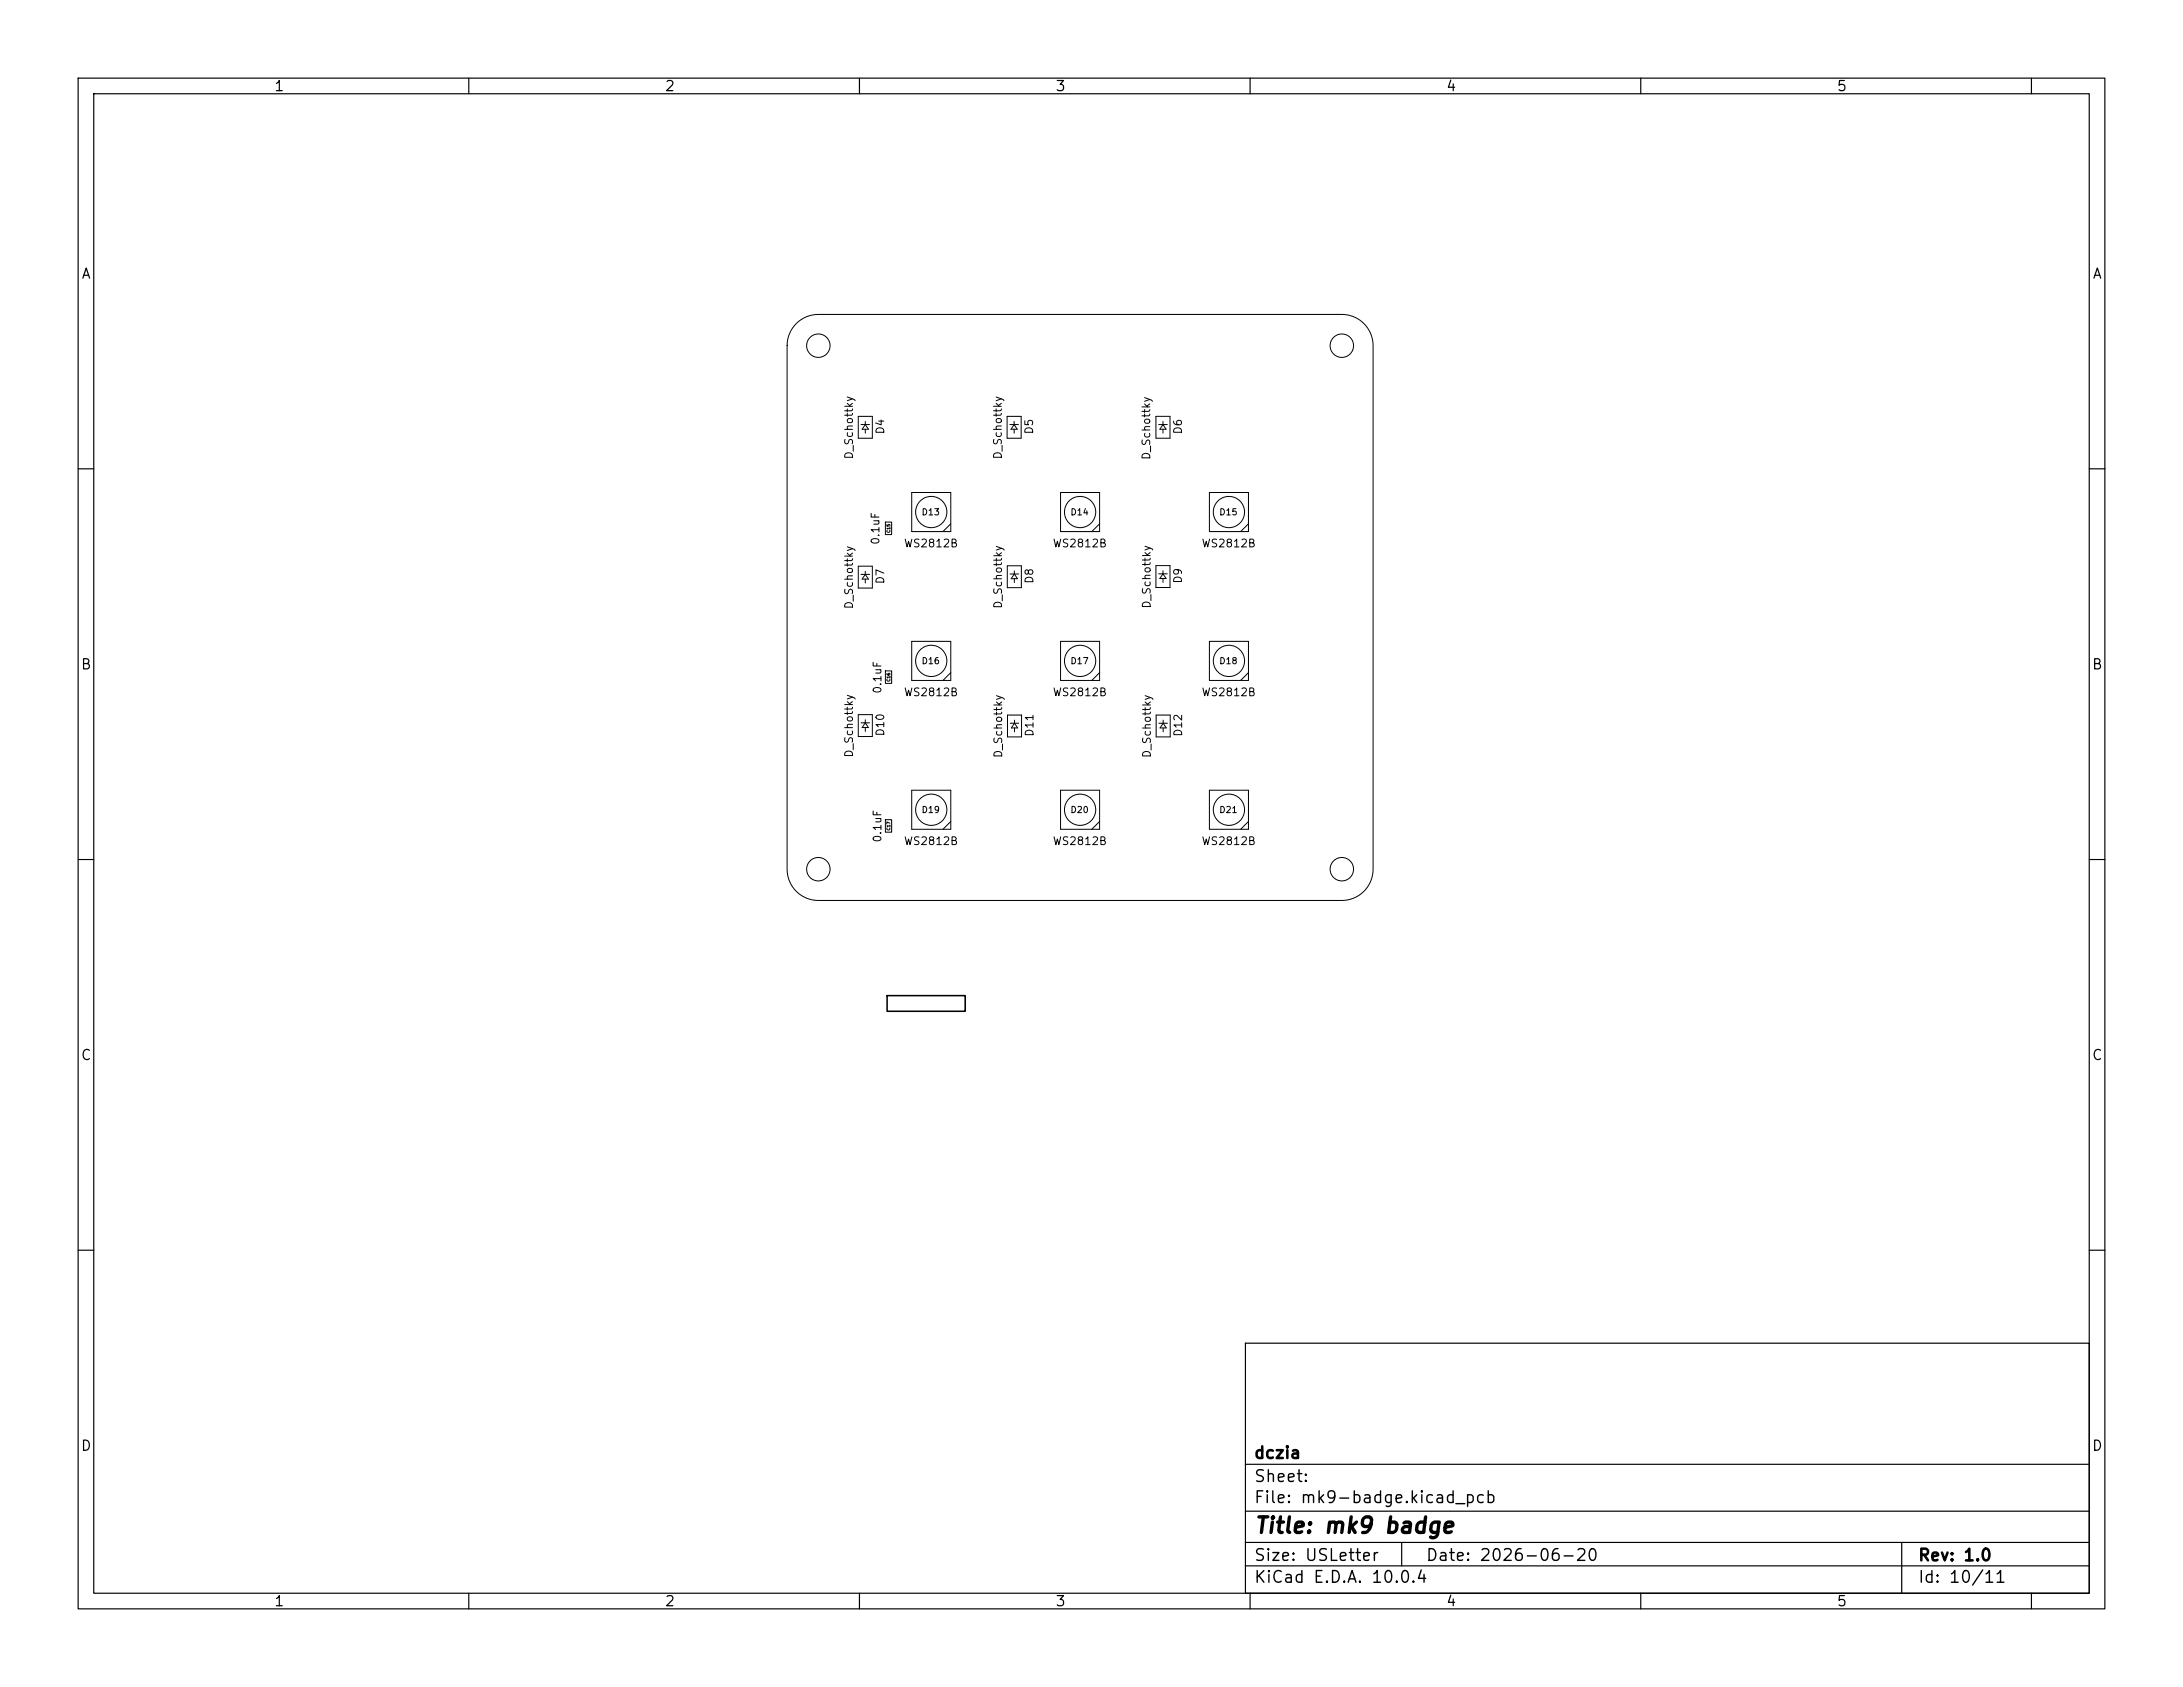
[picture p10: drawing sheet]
<svg xmlns="http://www.w3.org/2000/svg" width="279mm" height="216mm" viewBox="0 0 279 216" stroke-linecap="round" stroke-linejoin="round" font-family="sans-serif">
<defs><g id="words">
<text font-size="2" x="160.4" y="196.7">Title: mk9 badge</text>
<g font-size="1.5">
<text x="160.4" y="190">Sheet:</text>
<text x="160.4" y="187">dczia</text>
<text x="160.4" y="192.7">File: mk9-badge.kicad_pcb</text>
<text x="160.4" y="202.9">KiCad E.D.A. 10.0.4</text>
<text x="160.4" y="200.1">Size: USLetter</text>
<text x="182.4" y="200.1">Date: 2026-06-20</text>
<text x="245.4" y="200.1">Rev: 1.0</text>
<text x="245.4" y="202.9">Id: 10/11</text>
</g>
<g font-size="1.3">
<text x="35" y="12">1</text>
<text x="85" y="12">2</text>
<text x="135" y="12">3</text>
<text x="185" y="12">4</text>
<text x="235" y="12">5</text>
<text x="10.3" y="36">A</text>
<text x="267.7" y="36">A</text>
<text x="10.3" y="86">B</text>
<text x="267.7" y="86">B</text>
<text x="10.3" y="136">C</text>
<text x="267.7" y="136">C</text>
<text x="10.3" y="186">D</text>
<text x="267.7" y="186">D</text>
<text x="35" y="205.9">1</text>
<text x="85" y="205.9">2</text>
<text x="135" y="205.9">3</text>
<text x="185" y="205.9">4</text>
<text x="235" y="205.9">5</text>
</g>
<g font-size="1">
<text x="109.4" y="58.9" transform="rotate(-90 109.4 58.9)">D_Schottky</text>
<text x="113.4" y="55.7" transform="rotate(-90 113.4 55.7)">D4</text>
<text x="128.5" y="58.9" transform="rotate(-90 128.5 58.9)">D_Schottky</text>
<text x="132.5" y="55.7" transform="rotate(-90 132.5 55.7)">D5</text>
<text x="147.5" y="58.9" transform="rotate(-90 147.5 58.9)">D_Schottky</text>
<text x="151.5" y="55.7" transform="rotate(-90 151.5 55.7)">D6</text>
<text x="112.8" y="69.8" transform="rotate(-90 112.8 69.8)">0.1uF</text>
<text x="115.6" y="70.3">WS2812B</text>
<text x="134.7" y="70.3">WS2812B</text>
<text x="153.7" y="70.3">WS2812B</text>
<text x="113.4" y="74.8" transform="rotate(-90 113.4 74.8)">D7</text>
<text x="128.5" y="78" transform="rotate(-90 128.5 78)">D_Schottky</text>
<text x="132.5" y="74.8" transform="rotate(-90 132.5 74.8)">D8</text>
<text x="147.5" y="78" transform="rotate(-90 147.5 78)">D_Schottky</text>
<text x="151.5" y="74.8" transform="rotate(-90 151.5 74.8)">D9</text>
<text x="109.4" y="78" transform="rotate(-90 109.4 78)">D_Schottky</text>
<text x="113.1" y="88.9" transform="rotate(-90 113.1 88.9)">0.1uF</text>
<text x="115.6" y="89.3">WS2812B</text>
<text x="134.7" y="89.3">WS2812B</text>
<text x="153.7" y="89.3">WS2812B</text>
<text x="113.4" y="94.3" transform="rotate(-90 113.4 94.3)">D10</text>
<text x="132.5" y="94.4" transform="rotate(-90 132.5 94.4)">D11</text>
<text x="151.5" y="94.4" transform="rotate(-90 151.5 94.4)">D12</text>
<text x="109.4" y="97" transform="rotate(-90 109.4 97)">D_Schottky</text>
<text x="128.5" y="97.1" transform="rotate(-90 128.5 97.1)">D_Schottky</text>
<text x="147.5" y="97.1" transform="rotate(-90 147.5 97.1)">D_Schottky</text>
<text x="113.1" y="107.9" transform="rotate(-90 113.1 107.9)">0.1uF</text>
<text x="115.6" y="108.4">WS2812B</text>
<text x="134.7" y="108.4">WS2812B</text>
<text x="153.7" y="108.4">WS2812B</text>
</g>
<g font-size=".8">
<text x="117.9" y="66.1">D13</text>
<text x="136.9" y="66.1">D14</text>
<text x="156" y="66.1">D15</text>
<text x="117.9" y="85.2">D16</text>
<text x="136.9" y="85.2">D17</text>
<text x="156" y="85.2">D18</text>
<text x="117.9" y="104.2">D19</text>
<text x="136.9" y="104.2">D20</text>
<text x="156" y="104.2">D21</text>
</g>
<g font-size=".4">
<text x="114" y="68.2" transform="rotate(-90 114 68.2)">C15</text>
<text x="114" y="87.3" transform="rotate(-90 114 87.3)">C16</text>
<text x="114" y="106.3" transform="rotate(-90 114 106.3)">C17</text>
</g>
</g></defs>
<g fill="none" stroke="#000" stroke-width=".15">
<path d="M10 10h259.4v195.9h-259.4zM12 12h255.4v191.9h-255.4zM60 10v2M110 10v2M160 10v2M210 10v2M260 10v2M10 60h2M267.4 60h2M10 110h2M267.4 110h2M10 160h2"/>
<path d="M159.4 171.9h108v32h-108zM267.4 160h2M159.4 197.4h108M159.4 193.4h108M159.4 187.4h108M179.4 197.4v3M243.4 197.4v6.5M60 203.9v2M110 203.9v2M159.4 200.4h108M160 203.9v2M210 203.9v2"/>
<path d="M260 203.9v2"/>
</g>
<path d="M113.5 127.4h10v2h-10z" fill="none" stroke="#000" stroke-width=".2"/>
<g fill="none" stroke="#000" stroke-width=".13">
<path d="M101.9 41.4a4 4 0 0 1 2.8-1.2h67a4 4 0 0 1 4 4v67a4 4 0 0 1-4 4h-67a4 4 0 0 1-4-4v-67a4 4 0 0 1 1.2-2.8zM109.8 53.3h1.8v2.8h-1.8zM110.2 54.3h1.1M110.7 53.9v.4M110.7 54.9v.5M110.7 54.3l.4 .6h-.8zM128.9 53.3h1.8v2.8h-1.8zM129.2 54.3h1.1M129.8 53.9v.4M129.8 54.9v.5M129.8 54.3l.4 .6h-.8zM147.9 53.3h1.8v2.8h-1.8z"/>
<path d="M148.3 54.3h1.1M148.8 54.3l.4 .6h-.8zM148.8 53.9v.4M148.8 54.9v.5M109.8 72.5h1.8v2.8h-1.8zM110.2 73.5h1.1M110.7 73.5l.4 .6h-.8zM110.7 73.1v.4M110.7 74.1v.5M113.3 66.8h.8v1.6h-.8zM116.7 63h5v5h-5zM121.7 67l-1 1"/>
<path d="M128.9 72.4h1.8v2.8h-1.8zM129.3 73.5h1.1M129.8 73.5l.4 .6h-.8zM129.8 73.1v.4M129.8 74.1v.5M135.7 63h5v5h-5zM140.7 67l-1 1M147.9 72.4h1.8v2.8h-1.8zM148.3 73.4h1.1M148.8 73v.4M148.8 74v.5M148.8 73.4l.4 .6h-.8z"/>
<path d="M154.8 63h5v5h-5zM159.8 67l-1 1M109.8 91.5h1.8v2.8h-1.8zM110.2 92.5h1.1M110.7 92.1v.4M110.7 93.1v.5M110.7 92.5l.4 .6h-.8zM113.3 85.9h.8v1.6h-.8zM116.7 82.1h5v5h-5zM121.7 86.1l-1 1M128.9 91.5h1.8v2.8h-1.8zM129.3 92.6h1.1"/>
<path d="M129.8 92.6l.4 .6h-.8zM129.8 92.2v.4M129.8 93.2v.5M135.7 82.1h5v5h-5zM140.7 86.1l-1 1M148 91.5h1.8v2.8h-1.8zM148.3 92.6h1.1M148.9 92.6l.4 .6h-.8zM148.9 92.2v.4M148.9 93.2v.5M154.8 82.1h5v5h-5zM159.8 86.1l-1 1"/>
<path d="M113.3 104.9h.8v1.6h-.8zM116.7 101.1h5v5h-5zM121.7 105.1l-1 1M135.7 101.1h5v5h-5zM140.7 105.1l-1 1M154.8 101.1h5v5h-5zM159.8 105.1l-1 1"/>
<circle cx="104.7" cy="44.2" r="1.5"/>
<circle cx="171.7" cy="44.2" r="1.5"/>
<circle cx="119.2" cy="65.5" r="2"/>
<circle cx="138.2" cy="65.5" r="2"/>
<circle cx="157.3" cy="65.5" r="2"/>
<circle cx="119.2" cy="84.6" r="2"/>
<circle cx="138.2" cy="84.6" r="2"/>
<circle cx="157.3" cy="84.6" r="2"/>
<circle cx="104.7" cy="111.2" r="1.5"/>
<circle cx="119.2" cy="103.6" r="2"/>
<circle cx="138.2" cy="103.6" r="2"/>
<circle cx="157.3" cy="103.6" r="2"/>
<circle cx="171.7" cy="111.2" r="1.5"/>
</g>
<use href="#words"/>
</svg>
